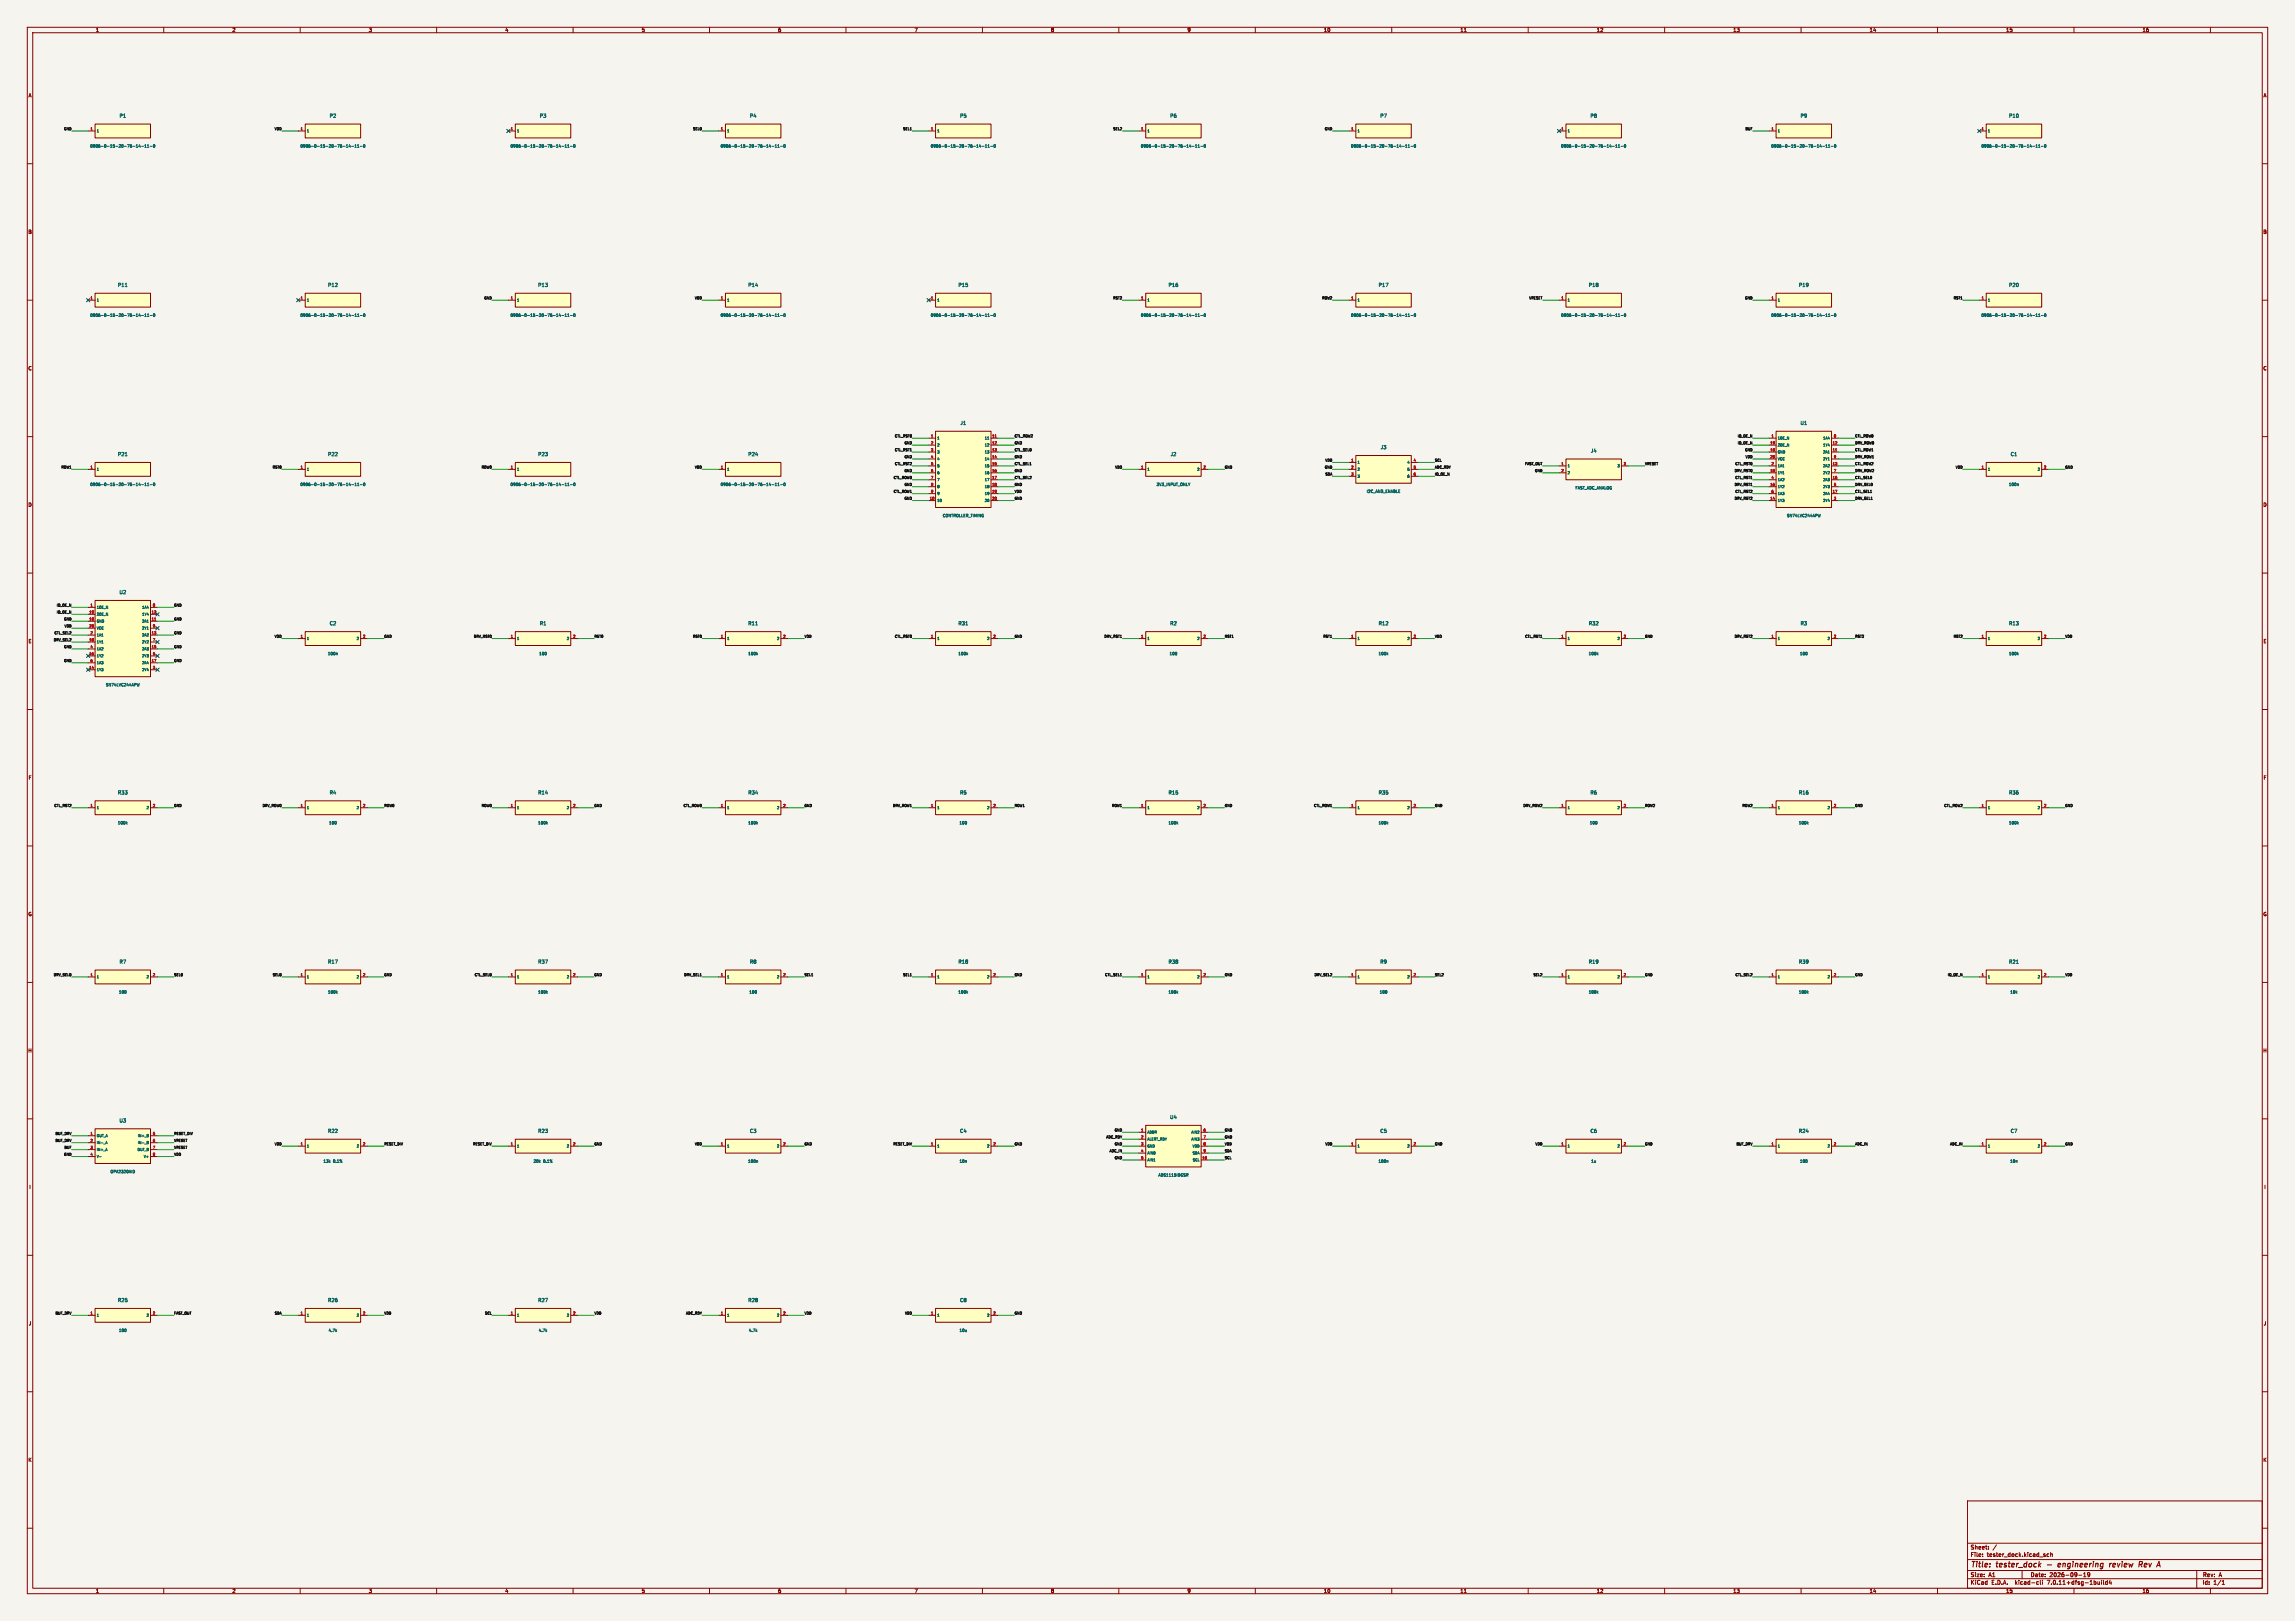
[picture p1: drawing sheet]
<svg xmlns="http://www.w3.org/2000/svg" width="841mm" height="594mm" viewBox="0 0 841 594" stroke-linecap="round" stroke-linejoin="round" font-family="sans-serif">
<defs><g id="words">
<g font-size="2.8" fill="#840000">
<text x="722" y="574.9">Title:</text>
<text x="731.7" y="574.9">tester_dock</text>
<text x="755.8" y="574.9">engineering</text>
<text x="775.5" y="574.9">review</text>
<text x="787" y="574.9">Rev</text>
</g>
<g font-size="2.1" fill="#840000">
<text x="722" y="568">Sheet:</text>
<text x="722" y="570.7">File:</text>
<text x="728.1" y="570.7">tester_dock.kicad_sch</text>
<text x="722" y="580.9">KiCad</text>
<text x="722" y="578.1">Size:</text>
<text x="728.7" y="578.1">A1</text>
<text x="729.7" y="580.9">E.D.A.</text>
<text x="738.6" y="580.9">kicad-cli</text>
<text x="744" y="578.1">Date:</text>
<text x="750.5" y="580.9">7.0.11+dfsg-1build4</text>
<text x="751" y="578.1">2026-09-19</text>
<text x="807" y="578.3">Rev:</text>
<text x="807" y="580.9">Id:</text>
<text x="811.1" y="580.9">1/1</text>
<text x="813.4" y="578.3">A</text>
</g>
<g font-size="1.8" fill="#840000">
<text x="35" y="11.9">1</text>
<text x="85" y="11.9">2</text>
<text x="135" y="11.9">3</text>
<text x="185" y="11.9">4</text>
<text x="235" y="11.9">5</text>
<text x="285" y="11.9">6</text>
<text x="335" y="11.9">7</text>
<text x="385" y="11.9">8</text>
<text x="435" y="11.9">9</text>
<text x="485" y="11.9">10</text>
<text x="535" y="11.9">11</text>
<text x="585" y="11.9">12</text>
<text x="635" y="11.9">13</text>
<text x="685" y="11.9">14</text>
<text x="735" y="11.9">15</text>
<text x="785" y="11.9">16</text>
<text x="10.3" y="35.9">A</text>
<text x="829.3" y="35.9">A</text>
<text x="10.3" y="85.9">B</text>
<text x="829.2" y="85.9">B</text>
<text x="10.3" y="135.9">C</text>
<text x="829.2" y="135.9">C</text>
<text x="10.3" y="185.9">D</text>
<text x="829.2" y="185.9">D</text>
<text x="10.3" y="235.9">E</text>
<text x="829.3" y="235.9">E</text>
<text x="10.3" y="285.9">F</text>
<text x="829.3" y="285.9">F</text>
<text x="10.3" y="335.9">G</text>
<text x="829.2" y="335.9">G</text>
<text x="10.2" y="385.9">H</text>
<text x="829.2" y="385.9">H</text>
<text x="10.6" y="435.9">I</text>
<text x="829.6" y="435.9">I</text>
<text x="10.4" y="485.9">J</text>
<text x="829.4" y="485.9">J</text>
<text x="10.3" y="535.9">K</text>
<text x="829.2" y="535.9">K</text>
<text x="35" y="583.9">1</text>
<text x="85" y="583.9">2</text>
<text x="135" y="583.9">3</text>
<text x="185" y="583.9">4</text>
<text x="235" y="583.9">5</text>
<text x="285" y="583.9">6</text>
<text x="335" y="583.9">7</text>
<text x="385" y="583.9">8</text>
<text x="435" y="583.9">9</text>
<text x="485" y="583.9">10</text>
<text x="535" y="583.9">11</text>
<text x="585" y="583.9">12</text>
<text x="635" y="583.9">13</text>
<text x="685" y="583.9">14</text>
<text x="735" y="583.9">15</text>
<text x="785" y="583.9">16</text>
</g>
<g font-size="1.8" fill="#006464">
<text x="43.7" y="43.3">P1</text>
<text x="120.7" y="43.3">P2</text>
<text x="197.7" y="43.3">P3</text>
<text x="274.7" y="43.3">P4</text>
<text x="351.7" y="43.3">P5</text>
<text x="428.7" y="43.3">P6</text>
<text x="505.7" y="43.3">P7</text>
<text x="582.7" y="43.3">P8</text>
<text x="659.7" y="43.3">P9</text>
<text x="736.1" y="43.3">P10</text>
<text x="43.1" y="105.3">P11</text>
<text x="120.1" y="105.3">P12</text>
<text x="197.1" y="105.3">P13</text>
<text x="274.1" y="105.3">P14</text>
<text x="351.1" y="105.3">P15</text>
<text x="428.1" y="105.3">P16</text>
<text x="505.1" y="105.3">P17</text>
<text x="582.1" y="105.3">P18</text>
<text x="659.1" y="105.3">P19</text>
<text x="736.1" y="105.3">P20</text>
<text x="351.8" y="155.9">J1</text>
<text x="659.6" y="155.9">U1</text>
<text x="43.1" y="167.3">P21</text>
<text x="120.1" y="167.3">P22</text>
<text x="197.1" y="167.3">P23</text>
<text x="274.1" y="167.3">P24</text>
<text x="428.8" y="167.3">J2</text>
<text x="505.8" y="164.8">J3</text>
<text x="582.8" y="166.1">J4</text>
<text x="736.7" y="167.3">C1</text>
<text x="43.6" y="217.9">U2</text>
<text x="120.7" y="229.3">C2</text>
<text x="197.7" y="229.3">R1</text>
<text x="274.1" y="229.3">R11</text>
<text x="351.1" y="229.3">R31</text>
<text x="428.7" y="229.3">R2</text>
<text x="505.1" y="229.3">R12</text>
<text x="582.1" y="229.3">R32</text>
<text x="659.7" y="229.3">R3</text>
<text x="736.1" y="229.3">R13</text>
<text x="43.1" y="291.3">R33</text>
<text x="120.7" y="291.3">R4</text>
<text x="197.1" y="291.3">R14</text>
<text x="274.1" y="291.3">R34</text>
<text x="351.7" y="291.3">R5</text>
<text x="428.1" y="291.3">R15</text>
<text x="505.1" y="291.3">R35</text>
<text x="582.7" y="291.3">R6</text>
<text x="659.1" y="291.3">R16</text>
<text x="736.1" y="291.3">R36</text>
<text x="43.7" y="353.3">R7</text>
<text x="120.1" y="353.3">R17</text>
<text x="197.1" y="353.3">R37</text>
<text x="274.7" y="353.3">R8</text>
<text x="351.1" y="353.3">R18</text>
<text x="428.1" y="353.3">R38</text>
<text x="505.7" y="353.3">R9</text>
<text x="582.1" y="353.3">R19</text>
<text x="659.1" y="353.3">R39</text>
<text x="736.1" y="353.3">R21</text>
<text x="43.6" y="411.5">U3</text>
<text x="428.6" y="410.2">U4</text>
<text x="120.1" y="415.3">R22</text>
<text x="197.1" y="415.3">R23</text>
<text x="274.7" y="415.3">C3</text>
<text x="351.7" y="415.3">C4</text>
<text x="505.7" y="415.3">C5</text>
<text x="582.7" y="415.3">C6</text>
<text x="659.1" y="415.3">R24</text>
<text x="736.7" y="415.3">C7</text>
<text x="43.1" y="477.3">R25</text>
<text x="120.1" y="477.3">R26</text>
<text x="197.1" y="477.3">R27</text>
<text x="274.1" y="477.3">R28</text>
<text x="351.7" y="477.3">C8</text>
</g>
<g font-size="1.4" fill="#006464">
<text x="32.9" y="54.3">0906-0-15-20-76-14-11-0</text>
<text x="109.9" y="54.3">0906-0-15-20-76-14-11-0</text>
<text x="186.9" y="54.3">0906-0-15-20-76-14-11-0</text>
<text x="263.9" y="54.3">0906-0-15-20-76-14-11-0</text>
<text x="340.9" y="54.3">0906-0-15-20-76-14-11-0</text>
<text x="417.9" y="54.3">0906-0-15-20-76-14-11-0</text>
<text x="494.9" y="54.3">0906-0-15-20-76-14-11-0</text>
<text x="571.9" y="54.3">0906-0-15-20-76-14-11-0</text>
<text x="648.9" y="54.3">0906-0-15-20-76-14-11-0</text>
<text x="725.9" y="54.3">0906-0-15-20-76-14-11-0</text>
<text x="32.9" y="116.3">0906-0-15-20-76-14-11-0</text>
<text x="109.9" y="116.3">0906-0-15-20-76-14-11-0</text>
<text x="186.9" y="116.3">0906-0-15-20-76-14-11-0</text>
<text x="263.9" y="116.3">0906-0-15-20-76-14-11-0</text>
<text x="340.9" y="116.3">0906-0-15-20-76-14-11-0</text>
<text x="417.9" y="116.3">0906-0-15-20-76-14-11-0</text>
<text x="494.9" y="116.3">0906-0-15-20-76-14-11-0</text>
<text x="571.9" y="116.3">0906-0-15-20-76-14-11-0</text>
<text x="648.9" y="116.3">0906-0-15-20-76-14-11-0</text>
<text x="725.9" y="116.3">0906-0-15-20-76-14-11-0</text>
<text x="32.9" y="178.3">0906-0-15-20-76-14-11-0</text>
<text x="109.9" y="178.3">0906-0-15-20-76-14-11-0</text>
<text x="186.9" y="178.3">0906-0-15-20-76-14-11-0</text>
<text x="263.9" y="178.3">0906-0-15-20-76-14-11-0</text>
<text x="423.7" y="178.3">3V3_INPUT_ONLY</text>
<text x="577.2" y="179.5">FAST_ADC_ANALOG</text>
<text x="736" y="178.3">100n</text>
<text x="500.7" y="180.8">I2C_AND_ENABLE</text>
<text x="345.3" y="189.7">CONTROLLER_TIMING</text>
<text x="654.7" y="189.7">SN74LVC244APW</text>
<text x="120" y="240.3">100n</text>
<text x="197.4" y="240.3">100</text>
<text x="274" y="240.3">100k</text>
<text x="351" y="240.3">100k</text>
<text x="428.4" y="240.3">100</text>
<text x="505" y="240.3">100k</text>
<text x="582" y="240.3">100k</text>
<text x="659.4" y="240.3">100</text>
<text x="736" y="240.3">100k</text>
<text x="38.7" y="251.7">SN74LVC244APW</text>
<text x="43" y="302.3">100k</text>
<text x="120.4" y="302.3">100</text>
<text x="197" y="302.3">100k</text>
<text x="274" y="302.3">100k</text>
<text x="351.4" y="302.3">100</text>
<text x="428" y="302.3">100k</text>
<text x="505" y="302.3">100k</text>
<text x="582.4" y="302.3">100</text>
<text x="659" y="302.3">100k</text>
<text x="736" y="302.3">100k</text>
<text x="43.4" y="364.3">100</text>
<text x="120" y="364.3">100k</text>
<text x="197" y="364.3">100k</text>
<text x="274.4" y="364.3">100</text>
<text x="351" y="364.3">100k</text>
<text x="428" y="364.3">100k</text>
<text x="505.4" y="364.3">100</text>
<text x="582" y="364.3">100k</text>
<text x="659" y="364.3">100k</text>
<text x="736.5" y="364.3">10k</text>
<text x="40.3" y="430.1">OPA2320AID</text>
<text x="118.4" y="426.3">13k</text>
<text x="122.1" y="426.3">0.1%</text>
<text x="195.4" y="426.3">20k</text>
<text x="199.1" y="426.3">0.1%</text>
<text x="274" y="426.3">100n</text>
<text x="351.5" y="426.3">10n</text>
<text x="424.3" y="431.3">ADS1115IDGSR</text>
<text x="505" y="426.3">100n</text>
<text x="582.9" y="426.3">1u</text>
<text x="659.4" y="426.3">100</text>
<text x="736.5" y="426.3">10n</text>
<text x="43.4" y="488.3">100</text>
<text x="120.3" y="488.3">4.7k</text>
<text x="197.3" y="488.3">4.7k</text>
<text x="274.3" y="488.3">4.7k</text>
<text x="351.5" y="488.3">10u</text>
</g>
<g font-size="1.3" fill="#0f0f0f">
<text x="23.3" y="47.8">GND</text>
<text x="100.5" y="47.8">VDD</text>
<text x="253.8" y="47.8">SEL0</text>
<text x="330.8" y="47.8">SEL1</text>
<text x="407.8" y="47.8">SEL2</text>
<text x="485.3" y="47.8">GND</text>
<text x="639.4" y="47.8">BUF</text>
<text x="177.3" y="109.8">GND</text>
<text x="254.5" y="109.8">VDD</text>
<text x="407.7" y="109.8">RST2</text>
<text x="484.3" y="109.8">ROW2</text>
<text x="560.2" y="109.8">VRESET</text>
<text x="639.3" y="109.8">GND</text>
<text x="715.7" y="109.8">RST1</text>
<text x="327.7" y="160.3">CTL_RST0</text>
<text x="371.7" y="160.3">CTL_ROW2</text>
<text x="636.6" y="160.3">IO_OE_N</text>
<text x="679.7" y="160.3">CTL_ROW0</text>
<text x="327.7" y="165.4">CTL_RST1</text>
<text x="331.3" y="162.9">GND</text>
<text x="331.3" y="167.9">GND</text>
<text x="371.7" y="165.4">CTL_SEL0</text>
<text x="371.7" y="162.9">GND</text>
<text x="371.7" y="167.9">GND</text>
<text x="636.6" y="162.9">IO_OE_N</text>
<text x="639.3" y="165.4">GND</text>
<text x="639.5" y="167.9">VDD</text>
<text x="679.7" y="167.9">DRV_ROW1</text>
<text x="679.7" y="165.4">CTL_ROW1</text>
<text x="679.7" y="162.9">DRV_ROW0</text>
<text x="22.3" y="171.8">ROW1</text>
<text x="99.7" y="171.8">RST0</text>
<text x="176.3" y="171.8">ROW0</text>
<text x="254.5" y="171.8">VDD</text>
<text x="327.7" y="170.5">CTL_RST2</text>
<text x="331.3" y="173">GND</text>
<text x="371.7" y="173">GND</text>
<text x="371.7" y="170.5">CTL_SEL1</text>
<text x="408.5" y="171.8">VDD</text>
<text x="448.7" y="171.8">GND</text>
<text x="485.3" y="171.8">GND</text>
<text x="485.5" y="169.2">VDD</text>
<text x="525.7" y="169.2">SCL</text>
<text x="525.7" y="171.8">ADC_RDY</text>
<text x="558.7" y="170.5">FAST_OUT</text>
<text x="562.3" y="173">GND</text>
<text x="602.7" y="170.5">VRESET</text>
<text x="635.5" y="173">DRV_RST0</text>
<text x="635.7" y="170.5">CTL_RST0</text>
<text x="679.7" y="170.5">CTL_ROW2</text>
<text x="679.7" y="173">DRV_ROW2</text>
<text x="716.5" y="171.8">VDD</text>
<text x="756.7" y="171.8">GND</text>
<text x="327.3" y="175.6">CTL_ROW0</text>
<text x="331.3" y="178.1">GND</text>
<text x="371.7" y="178.1">GND</text>
<text x="371.7" y="175.6">CTL_SEL2</text>
<text x="485.5" y="174.3">SDA</text>
<text x="525.7" y="174.3">IO_OE_N</text>
<text x="635.5" y="178.1">DRV_RST1</text>
<text x="635.7" y="175.6">CTL_RST1</text>
<text x="679.7" y="175.6">CTL_SEL0</text>
<text x="679.7" y="178.1">DRV_SEL0</text>
<text x="327.3" y="180.6">CTL_ROW1</text>
<text x="331.3" y="183.2">GND</text>
<text x="371.7" y="183.2">GND</text>
<text x="371.7" y="180.6">VDD</text>
<text x="635.5" y="183.2">DRV_RST2</text>
<text x="635.7" y="180.6">CTL_RST2</text>
<text x="679.7" y="180.6">CTL_SEL1</text>
<text x="679.7" y="183.2">DRV_SEL1</text>
<text x="20.6" y="222.3">IO_OE_N</text>
<text x="20.6" y="224.9">IO_OE_N</text>
<text x="23.3" y="227.4">GND</text>
<text x="63.7" y="222.3">GND</text>
<text x="63.7" y="227.4">GND</text>
<text x="19.8" y="232.5">CTL_SEL2</text>
<text x="23.5" y="229.9">VDD</text>
<text x="63.7" y="232.5">GND</text>
<text x="100.5" y="233.8">VDD</text>
<text x="140.7" y="233.8">GND</text>
<text x="173.5" y="233.8">DRV_RST0</text>
<text x="217.7" y="233.8">RST0</text>
<text x="253.7" y="233.8">RST0</text>
<text x="294.7" y="233.8">VDD</text>
<text x="327.7" y="233.8">CTL_RST0</text>
<text x="371.7" y="233.8">GND</text>
<text x="404.5" y="233.8">DRV_RST1</text>
<text x="448.7" y="233.8">RST1</text>
<text x="484.7" y="233.8">RST1</text>
<text x="525.7" y="233.8">VDD</text>
<text x="558.7" y="233.8">CTL_RST1</text>
<text x="602.7" y="233.8">GND</text>
<text x="635.5" y="233.8">DRV_RST2</text>
<text x="679.7" y="233.8">RST2</text>
<text x="715.7" y="233.8">RST2</text>
<text x="756.7" y="233.8">VDD</text>
<text x="19.5" y="235">DRV_SEL2</text>
<text x="23.3" y="237.6">GND</text>
<text x="63.7" y="237.6">GND</text>
<text x="23.3" y="242.6">GND</text>
<text x="63.7" y="242.6">GND</text>
<text x="19.7" y="295.8">CTL_RST2</text>
<text x="63.7" y="295.8">GND</text>
<text x="96" y="295.8">DRV_ROW0</text>
<text x="140.7" y="295.8">ROW0</text>
<text x="176.3" y="295.8">ROW0</text>
<text x="217.7" y="295.8">GND</text>
<text x="250.3" y="295.8">CTL_ROW0</text>
<text x="294.7" y="295.8">GND</text>
<text x="327" y="295.8">DRV_ROW1</text>
<text x="371.7" y="295.8">ROW1</text>
<text x="407.3" y="295.8">ROW1</text>
<text x="448.7" y="295.8">GND</text>
<text x="481.3" y="295.8">CTL_ROW1</text>
<text x="525.7" y="295.8">GND</text>
<text x="558" y="295.8">DRV_ROW2</text>
<text x="602.7" y="295.8">ROW2</text>
<text x="638.3" y="295.8">ROW2</text>
<text x="679.7" y="295.8">GND</text>
<text x="712.3" y="295.8">CTL_ROW2</text>
<text x="756.7" y="295.8">GND</text>
<text x="19.5" y="357.8">DRV_SEL0</text>
<text x="63.7" y="357.8">SEL0</text>
<text x="99.8" y="357.8">SEL0</text>
<text x="140.7" y="357.8">GND</text>
<text x="173.8" y="357.8">CTL_SEL0</text>
<text x="217.7" y="357.8">GND</text>
<text x="250.5" y="357.8">DRV_SEL1</text>
<text x="294.7" y="357.8">SEL1</text>
<text x="330.8" y="357.8">SEL1</text>
<text x="371.7" y="357.8">GND</text>
<text x="404.8" y="357.8">CTL_SEL1</text>
<text x="448.7" y="357.8">GND</text>
<text x="481.5" y="357.8">DRV_SEL2</text>
<text x="525.7" y="357.8">SEL2</text>
<text x="561.8" y="357.8">SEL2</text>
<text x="602.7" y="357.8">GND</text>
<text x="635.8" y="357.8">CTL_SEL2</text>
<text x="679.7" y="357.8">GND</text>
<text x="713.6" y="357.8">IO_OE_N</text>
<text x="756.7" y="357.8">VDD</text>
<text x="20.2" y="415.9">BUF_DRV</text>
<text x="20.2" y="418.5">BUF_DRV</text>
<text x="63.7" y="415.9">RESET_DIV</text>
<text x="63.7" y="418.5">VRESET</text>
<text x="100.5" y="419.8">VDD</text>
<text x="140.7" y="419.8">RESET_DIV</text>
<text x="173.2" y="419.8">RESET_DIV</text>
<text x="217.7" y="419.8">GND</text>
<text x="254.5" y="419.8">VDD</text>
<text x="294.7" y="419.8">GND</text>
<text x="327.2" y="419.8">RESET_DIV</text>
<text x="371.7" y="419.8">GND</text>
<text x="405.2" y="417.2">ADC_RDY</text>
<text x="408.3" y="419.8">GND</text>
<text x="408.3" y="414.7">GND</text>
<text x="448.7" y="414.7">GND</text>
<text x="448.7" y="417.2">GND</text>
<text x="448.7" y="419.8">VDD</text>
<text x="485.5" y="419.8">VDD</text>
<text x="525.7" y="419.8">GND</text>
<text x="562.5" y="419.8">VDD</text>
<text x="602.7" y="419.8">GND</text>
<text x="636.2" y="419.8">BUF_DRV</text>
<text x="679.7" y="419.8">ADC_IN</text>
<text x="714.4" y="419.8">ADC_IN</text>
<text x="756.7" y="419.8">GND</text>
<text x="23.3" y="423.6">GND</text>
<text x="23.4" y="421">BUF</text>
<text x="63.7" y="421">VRESET</text>
<text x="63.7" y="423.6">VDD</text>
<text x="406.4" y="422.3">ADC_IN</text>
<text x="408.3" y="424.8">GND</text>
<text x="448.7" y="422.3">SDA</text>
<text x="448.7" y="424.8">SCL</text>
<text x="20.2" y="481.8">BUF_DRV</text>
<text x="63.7" y="481.8">FAST_OUT</text>
<text x="100.5" y="481.8">SDA</text>
<text x="140.7" y="481.8">VDD</text>
<text x="177.5" y="481.8">SCL</text>
<text x="217.7" y="481.8">VDD</text>
<text x="251.2" y="481.8">ADC_RDY</text>
<text x="294.7" y="481.8">VDD</text>
<text x="331.5" y="481.8">VDD</text>
<text x="371.7" y="481.8">GND</text>
</g>
<g font-size="1.3" fill="#a90000">
<text x="33" y="47.7">1</text>
<text x="110" y="47.7">1</text>
<text x="187" y="47.7">1</text>
<text x="264" y="47.7">1</text>
<text x="341" y="47.7">1</text>
<text x="418" y="47.7">1</text>
<text x="495" y="47.7">1</text>
<text x="572" y="47.7">1</text>
<text x="649" y="47.7">1</text>
<text x="726" y="47.7">1</text>
<text x="33" y="109.7">1</text>
<text x="110" y="109.7">1</text>
<text x="187" y="109.7">1</text>
<text x="264" y="109.7">1</text>
<text x="341" y="109.7">1</text>
<text x="418" y="109.7">1</text>
<text x="495" y="109.7">1</text>
<text x="572" y="109.7">1</text>
<text x="649" y="109.7">1</text>
<text x="726" y="109.7">1</text>
<text x="341" y="160.3">1</text>
<text x="363.4" y="160.3">11</text>
<text x="649" y="160.3">1</text>
<text x="671.9" y="160.3">8</text>
<text x="341" y="162.9">2</text>
<text x="341" y="165.4">3</text>
<text x="341" y="167.9">4</text>
<text x="363.4" y="162.9">12</text>
<text x="363.4" y="165.4">13</text>
<text x="363.4" y="167.9">14</text>
<text x="648.6" y="165.4">10</text>
<text x="648.6" y="162.9">19</text>
<text x="648.6" y="167.9">20</text>
<text x="671.4" y="165.4">11</text>
<text x="671.4" y="162.9">12</text>
<text x="671.9" y="167.9">9</text>
<text x="33" y="171.7">1</text>
<text x="110" y="171.7">1</text>
<text x="187" y="171.7">1</text>
<text x="264" y="171.7">1</text>
<text x="341" y="170.5">5</text>
<text x="341" y="173">6</text>
<text x="363.4" y="170.5">15</text>
<text x="363.4" y="173">16</text>
<text x="418" y="171.7">1</text>
<text x="440.9" y="171.7">2</text>
<text x="495" y="169.2">1</text>
<text x="495" y="171.7">2</text>
<text x="517.9" y="169.2">4</text>
<text x="517.9" y="171.7">5</text>
<text x="572" y="170.5">1</text>
<text x="572" y="173">2</text>
<text x="594.9" y="170.5">3</text>
<text x="648.6" y="173">18</text>
<text x="649" y="170.5">2</text>
<text x="671.4" y="170.5">13</text>
<text x="671.9" y="173">7</text>
<text x="726" y="171.7">1</text>
<text x="748.9" y="171.7">2</text>
<text x="341" y="175.6">7</text>
<text x="341" y="178.1">8</text>
<text x="363.4" y="175.6">17</text>
<text x="363.4" y="178.1">18</text>
<text x="495" y="174.3">3</text>
<text x="517.9" y="174.3">6</text>
<text x="648.6" y="178.1">16</text>
<text x="649" y="175.6">4</text>
<text x="671.4" y="175.6">15</text>
<text x="671.9" y="178.1">5</text>
<text x="340.6" y="183.2">10</text>
<text x="341" y="180.6">9</text>
<text x="363.4" y="180.6">19</text>
<text x="363.4" y="183.2">20</text>
<text x="648.6" y="183.2">14</text>
<text x="649" y="180.6">6</text>
<text x="671.4" y="180.6">17</text>
<text x="671.9" y="183.2">3</text>
<text x="32.6" y="227.4">10</text>
<text x="32.6" y="224.9">19</text>
<text x="33" y="222.3">1</text>
<text x="55.4" y="227.4">11</text>
<text x="55.4" y="224.9">12</text>
<text x="55.9" y="222.3">8</text>
<text x="32.6" y="229.9">20</text>
<text x="33" y="232.5">2</text>
<text x="55.4" y="232.5">13</text>
<text x="55.9" y="229.9">9</text>
<text x="110" y="233.7">1</text>
<text x="132.9" y="233.7">2</text>
<text x="187" y="233.7">1</text>
<text x="209.9" y="233.7">2</text>
<text x="264" y="233.7">1</text>
<text x="286.9" y="233.7">2</text>
<text x="341" y="233.7">1</text>
<text x="363.9" y="233.7">2</text>
<text x="418" y="233.7">1</text>
<text x="440.9" y="233.7">2</text>
<text x="495" y="233.7">1</text>
<text x="517.9" y="233.7">2</text>
<text x="572" y="233.7">1</text>
<text x="594.9" y="233.7">2</text>
<text x="649" y="233.7">1</text>
<text x="671.9" y="233.7">2</text>
<text x="726" y="233.7">1</text>
<text x="748.9" y="233.7">2</text>
<text x="32.6" y="235">18</text>
<text x="33" y="237.6">4</text>
<text x="55.4" y="237.6">15</text>
<text x="55.9" y="235">7</text>
<text x="32.6" y="245.2">14</text>
<text x="32.6" y="240.1">16</text>
<text x="33" y="242.6">6</text>
<text x="55.4" y="242.6">17</text>
<text x="55.9" y="245.2">3</text>
<text x="55.9" y="240.1">5</text>
<text x="33" y="295.7">1</text>
<text x="55.9" y="295.7">2</text>
<text x="110" y="295.7">1</text>
<text x="132.9" y="295.7">2</text>
<text x="187" y="295.7">1</text>
<text x="209.9" y="295.7">2</text>
<text x="264" y="295.7">1</text>
<text x="286.9" y="295.7">2</text>
<text x="341" y="295.7">1</text>
<text x="363.9" y="295.7">2</text>
<text x="418" y="295.7">1</text>
<text x="440.9" y="295.7">2</text>
<text x="495" y="295.7">1</text>
<text x="517.9" y="295.7">2</text>
<text x="572" y="295.7">1</text>
<text x="594.9" y="295.7">2</text>
<text x="649" y="295.7">1</text>
<text x="671.9" y="295.7">2</text>
<text x="726" y="295.7">1</text>
<text x="748.9" y="295.7">2</text>
<text x="33" y="357.7">1</text>
<text x="55.9" y="357.7">2</text>
<text x="110" y="357.7">1</text>
<text x="132.9" y="357.7">2</text>
<text x="187" y="357.7">1</text>
<text x="209.9" y="357.7">2</text>
<text x="264" y="357.7">1</text>
<text x="286.9" y="357.7">2</text>
<text x="341" y="357.7">1</text>
<text x="363.9" y="357.7">2</text>
<text x="418" y="357.7">1</text>
<text x="440.9" y="357.7">2</text>
<text x="495" y="357.7">1</text>
<text x="517.9" y="357.7">2</text>
<text x="572" y="357.7">1</text>
<text x="594.9" y="357.7">2</text>
<text x="649" y="357.7">1</text>
<text x="671.9" y="357.7">2</text>
<text x="726" y="357.7">1</text>
<text x="748.9" y="357.7">2</text>
<text x="33" y="415.9">1</text>
<text x="33" y="418.5">2</text>
<text x="55.9" y="415.9">5</text>
<text x="55.9" y="418.5">6</text>
<text x="110" y="419.7">1</text>
<text x="132.9" y="419.7">2</text>
<text x="187" y="419.7">1</text>
<text x="209.9" y="419.7">2</text>
<text x="264" y="419.7">1</text>
<text x="286.9" y="419.7">2</text>
<text x="341" y="419.7">1</text>
<text x="363.9" y="419.7">2</text>
<text x="418" y="414.7">1</text>
<text x="418" y="417.2">2</text>
<text x="418" y="419.7">3</text>
<text x="440.9" y="414.7">6</text>
<text x="440.9" y="417.2">7</text>
<text x="440.9" y="419.7">8</text>
<text x="495" y="419.7">1</text>
<text x="517.9" y="419.7">2</text>
<text x="572" y="419.7">1</text>
<text x="594.9" y="419.7">2</text>
<text x="649" y="419.7">1</text>
<text x="671.9" y="419.7">2</text>
<text x="726" y="419.7">1</text>
<text x="748.9" y="419.7">2</text>
<text x="33" y="421">3</text>
<text x="33" y="423.6">4</text>
<text x="55.9" y="421">7</text>
<text x="55.9" y="423.6">8</text>
<text x="418" y="422.3">4</text>
<text x="418" y="424.8">5</text>
<text x="440.4" y="424.8">10</text>
<text x="440.9" y="422.3">9</text>
<text x="33" y="481.7">1</text>
<text x="55.9" y="481.7">2</text>
<text x="110" y="481.7">1</text>
<text x="132.9" y="481.7">2</text>
<text x="187" y="481.7">1</text>
<text x="209.9" y="481.7">2</text>
<text x="264" y="481.7">1</text>
<text x="286.9" y="481.7">2</text>
<text x="341" y="481.7">1</text>
<text x="363.9" y="481.7">2</text>
</g>
<g font-size="1.3" fill="#006464">
<text x="35.3" y="48.7">1</text>
<text x="112.3" y="48.7">1</text>
<text x="189.3" y="48.7">1</text>
<text x="266.3" y="48.7">1</text>
<text x="343.3" y="48.7">1</text>
<text x="420.3" y="48.7">1</text>
<text x="497.3" y="48.7">1</text>
<text x="574.3" y="48.7">1</text>
<text x="651.3" y="48.7">1</text>
<text x="728.3" y="48.7">1</text>
<text x="35.3" y="110.7">1</text>
<text x="112.3" y="110.7">1</text>
<text x="189.3" y="110.7">1</text>
<text x="266.3" y="110.7">1</text>
<text x="343.3" y="110.7">1</text>
<text x="420.3" y="110.7">1</text>
<text x="497.3" y="110.7">1</text>
<text x="574.3" y="110.7">1</text>
<text x="651.3" y="110.7">1</text>
<text x="728.3" y="110.7">1</text>
<text x="343.3" y="161.2">1</text>
<text x="360.7" y="161.2">11</text>
<text x="651.3" y="161.2">1OE_N</text>
<text x="667.9" y="161.2">1A4</text>
<text x="343.3" y="163.8">2</text>
<text x="343.3" y="166.3">3</text>
<text x="360.7" y="163.8">12</text>
<text x="360.7" y="166.3">13</text>
<text x="651.3" y="166.3">GND</text>
<text x="651.3" y="163.8">2OE_N</text>
<text x="667.9" y="166.3">2A1</text>
<text x="667.9" y="163.8">1Y4</text>
<text x="35.3" y="172.7">1</text>
<text x="112.3" y="172.7">1</text>
<text x="189.3" y="172.7">1</text>
<text x="266.3" y="172.7">1</text>
<text x="343.3" y="168.9">4</text>
<text x="343.3" y="171.4">5</text>
<text x="343.3" y="173.9">6</text>
<text x="360.7" y="168.9">14</text>
<text x="360.7" y="171.4">15</text>
<text x="360.7" y="173.9">16</text>
<text x="420.3" y="172.7">1</text>
<text x="438.5" y="172.7">2</text>
<text x="497.3" y="170.1">1</text>
<text x="497.3" y="172.7">2</text>
<text x="515.5" y="170.1">4</text>
<text x="515.5" y="172.7">5</text>
<text x="574.3" y="171.4">1</text>
<text x="574.3" y="173.9">2</text>
<text x="592.5" y="171.4">3</text>
<text x="651.3" y="173.9">1Y1</text>
<text x="651.3" y="171.4">1A1</text>
<text x="651.3" y="168.9">VCC</text>
<text x="667.9" y="171.4">2A2</text>
<text x="667.9" y="173.9">2Y2</text>
<text x="667.9" y="168.9">2Y1</text>
<text x="728.3" y="172.7">1</text>
<text x="746.5" y="172.7">2</text>
<text x="343.3" y="176.5">7</text>
<text x="343.3" y="179">8</text>
<text x="360.7" y="176.5">17</text>
<text x="360.7" y="179">18</text>
<text x="497.3" y="175.2">3</text>
<text x="515.5" y="175.2">6</text>
<text x="651.3" y="179">1Y2</text>
<text x="651.3" y="176.5">1A2</text>
<text x="667.9" y="176.5">2A3</text>
<text x="667.9" y="179">2Y3</text>
<text x="343.3" y="184.1">10</text>
<text x="343.3" y="181.6">9</text>
<text x="360.7" y="181.6">19</text>
<text x="360.7" y="184.1">20</text>
<text x="651.3" y="184.1">1Y3</text>
<text x="651.3" y="181.6">1A3</text>
<text x="667.9" y="181.6">2A4</text>
<text x="667.9" y="184.1">2Y4</text>
<text x="35.3" y="223.2">1OE_N</text>
<text x="35.3" y="225.8">2OE_N</text>
<text x="51.9" y="225.8">1Y4</text>
<text x="51.9" y="223.2">1A4</text>
<text x="35.3" y="228.3">GND</text>
<text x="35.3" y="233.4">1A1</text>
<text x="35.3" y="230.9">VCC</text>
<text x="51.9" y="228.3">2A1</text>
<text x="51.9" y="233.4">2A2</text>
<text x="51.9" y="230.9">2Y1</text>
<text x="35.3" y="235.9">1Y1</text>
<text x="35.3" y="238.5">1A2</text>
<text x="51.9" y="238.5">2A3</text>
<text x="51.9" y="235.9">2Y2</text>
<text x="112.3" y="234.7">1</text>
<text x="130.5" y="234.7">2</text>
<text x="189.3" y="234.7">1</text>
<text x="207.5" y="234.7">2</text>
<text x="266.3" y="234.7">1</text>
<text x="284.5" y="234.7">2</text>
<text x="343.3" y="234.7">1</text>
<text x="361.5" y="234.7">2</text>
<text x="420.3" y="234.7">1</text>
<text x="438.5" y="234.7">2</text>
<text x="497.3" y="234.7">1</text>
<text x="515.5" y="234.7">2</text>
<text x="574.3" y="234.7">1</text>
<text x="592.5" y="234.7">2</text>
<text x="651.3" y="234.7">1</text>
<text x="669.5" y="234.7">2</text>
<text x="728.3" y="234.7">1</text>
<text x="746.5" y="234.7">2</text>
<text x="35.3" y="241">1Y2</text>
<text x="35.3" y="243.6">1A3</text>
<text x="51.9" y="243.6">2A4</text>
<text x="51.9" y="241">2Y3</text>
<text x="35.3" y="246.1">1Y3</text>
<text x="51.9" y="246.1">2Y4</text>
<text x="35.3" y="296.7">1</text>
<text x="53.5" y="296.7">2</text>
<text x="112.3" y="296.7">1</text>
<text x="130.5" y="296.7">2</text>
<text x="189.3" y="296.7">1</text>
<text x="207.5" y="296.7">2</text>
<text x="266.3" y="296.7">1</text>
<text x="284.5" y="296.7">2</text>
<text x="343.3" y="296.7">1</text>
<text x="361.5" y="296.7">2</text>
<text x="420.3" y="296.7">1</text>
<text x="438.5" y="296.7">2</text>
<text x="497.3" y="296.7">1</text>
<text x="515.5" y="296.7">2</text>
<text x="574.3" y="296.7">1</text>
<text x="592.5" y="296.7">2</text>
<text x="651.3" y="296.7">1</text>
<text x="669.5" y="296.7">2</text>
<text x="728.3" y="296.7">1</text>
<text x="746.5" y="296.7">2</text>
<text x="35.3" y="358.7">1</text>
<text x="53.5" y="358.7">2</text>
<text x="112.3" y="358.7">1</text>
<text x="130.5" y="358.7">2</text>
<text x="189.3" y="358.7">1</text>
<text x="207.5" y="358.7">2</text>
<text x="266.3" y="358.7">1</text>
<text x="284.5" y="358.7">2</text>
<text x="343.3" y="358.7">1</text>
<text x="361.5" y="358.7">2</text>
<text x="420.3" y="358.7">1</text>
<text x="438.5" y="358.7">2</text>
<text x="497.3" y="358.7">1</text>
<text x="515.5" y="358.7">2</text>
<text x="574.3" y="358.7">1</text>
<text x="592.5" y="358.7">2</text>
<text x="651.3" y="358.7">1</text>
<text x="669.5" y="358.7">2</text>
<text x="728.3" y="358.7">1</text>
<text x="746.5" y="358.7">2</text>
<text x="35.3" y="416.9">OUT_A</text>
<text x="35.3" y="419.4">IN-_A</text>
<text x="50.3" y="416.9">IN+_B</text>
<text x="50.3" y="419.4">IN-_B</text>
<text x="420.3" y="415.6">ADDR</text>
<text x="420.3" y="418.1">ALERT_RDY</text>
<text x="436.4" y="415.6">AIN2</text>
<text x="436.4" y="418.1">AIN3</text>
<text x="35.3" y="421.9">IN+_A</text>
<text x="35.3" y="424.5">V-</text>
<text x="50.2" y="421.9">OUT_B</text>
<text x="52.5" y="424.5">V+</text>
<text x="112.3" y="420.7">1</text>
<text x="130.5" y="420.7">2</text>
<text x="189.3" y="420.7">1</text>
<text x="207.5" y="420.7">2</text>
<text x="266.3" y="420.7">1</text>
<text x="284.5" y="420.7">2</text>
<text x="343.3" y="420.7">1</text>
<text x="361.5" y="420.7">2</text>
<text x="420.3" y="420.7">GND</text>
<text x="420.3" y="423.2">AIN0</text>
<text x="420.3" y="425.8">AIN1</text>
<text x="436.8" y="420.7">VDD</text>
<text x="436.9" y="423.2">SDA</text>
<text x="436.9" y="425.8">SCL</text>
<text x="497.3" y="420.7">1</text>
<text x="515.5" y="420.7">2</text>
<text x="574.3" y="420.7">1</text>
<text x="592.5" y="420.7">2</text>
<text x="651.3" y="420.7">1</text>
<text x="669.5" y="420.7">2</text>
<text x="728.3" y="420.7">1</text>
<text x="746.5" y="420.7">2</text>
<text x="35.3" y="482.7">1</text>
<text x="53.5" y="482.7">2</text>
<text x="112.3" y="482.7">1</text>
<text x="130.5" y="482.7">2</text>
<text x="189.3" y="482.7">1</text>
<text x="207.5" y="482.7">2</text>
<text x="266.3" y="482.7">1</text>
<text x="284.5" y="482.7">2</text>
<text x="343.3" y="482.7">1</text>
<text x="361.5" y="482.7">2</text>
</g>
</g></defs>
<path d="M0 0h841v594h-841z" fill="#f5f4ef" stroke="#f5f4ef" stroke-width=".37"/>
<g fill="none" stroke="#840000" stroke-width=".37">
<path d="M10 10h821v574h-821zM12 12h817v570h-817zM60 10v2M110 10v2M160 10v2M210 10v2M260 10v2M310 10v2M360 10v2M410 10v2M460 10v2M510 10v2"/>
<path d="M536.6 11.6h.7M560 10v2M610 10v2M660 10v2M710 10v2M760 10v2M810 10v2M10 60h2M32.3 48h2.5M34.8 45.5h20.4v5h-20.4zM109.3 48h2.5M111.8 45.5h20.4v5h-20.4z"/>
<path d="M186.3 48h2.5M188.8 45.5h20.4v5h-20.4zM263.3 48h2.5M265.8 45.5h20.4v5h-20.4zM340.3 48h2.5M342.8 45.5h20.4v5h-20.4zM417.3 48h2.5M419.8 45.5h20.4v5h-20.4zM494.3 48h2.5M496.8 45.5h20.4v5h-20.4zM571.3 48h2.5M573.8 45.5h20.4v5h-20.4z"/>
<path d="M648.3 48h2.5M650.8 45.5h20.4v5h-20.4zM725.3 48h2.5M727.8 45.5h20.4v5h-20.4zM829 60h2M10 110h2M32.3 110h2.5M34.8 107.5h20.4v5h-20.4zM109.3 110h2.5M111.8 107.5h20.4v5h-20.4zM186.3 110h2.5M188.8 107.5h20.4v5h-20.4z"/>
<path d="M263.3 110h2.5M265.8 107.5h20.4v5h-20.4zM340.3 110h2.5M342.8 107.5h20.4v5h-20.4zM417.3 110h2.5M419.8 107.5h20.4v5h-20.4zM494.3 110h2.5M496.8 107.5h20.4v5h-20.4zM571.3 110h2.5M573.8 107.5h20.4v5h-20.4zM648.3 110h2.5M650.8 107.5h20.4v5h-20.4z"/>
<path d="M725.3 110h2.5M727.8 107.5h20.4v5h-20.4zM829 110h2M10 160h2M342.8 158h20.4v28h-20.4zM650.8 158h20.4v28h-20.4zM829 160h2M32.3 172h2.5M34.8 169.5h20.4v5h-20.4zM109.3 172h2.5M111.8 169.5h20.4v5h-20.4zM186.3 172h2.5"/>
<path d="M188.8 169.5h20.4v5h-20.4zM263.3 172h2.5M265.8 169.5h20.4v5h-20.4zM340.3 160.6h2.5M340.3 165.7h2.5M340.3 163.1h2.5M340.3 170.7h2.5M340.3 175.8h2.5M340.3 178.4h2.5M340.3 173.3h2.5M340.3 168.2h2.5M363.2 160.6h2.5"/>
<path d="M363.2 165.7h2.5M363.2 163.1h2.5M363.2 170.7h2.5M363.2 175.8h2.5M363.2 178.4h2.5M363.2 173.3h2.5M363.2 168.2h2.5M417.3 172h2.5M419.8 169.5h20.4v5h-20.4zM440.2 172h2.5M494.3 172h2.5M494.3 169.5h2.5"/>
<path d="M494.3 174.5h2.5M496.8 166.9h20.4v10.2h-20.4zM517.2 172h2.5M517.2 169.5h2.5M517.2 174.5h2.5M571.3 170.7h2.5M571.3 173.3h2.5M573.8 168.2h20.4v7.6h-20.4zM594.2 170.7h2.5M648.3 160.6h2.5M648.3 165.7h2.5M648.3 163.1h2.5"/>
<path d="M648.3 170.7h2.5M648.3 175.8h2.5M648.3 178.4h2.5M648.3 173.3h2.5M648.3 168.2h2.5M671.2 160.6h2.5M671.2 165.7h2.5M671.2 163.1h2.5M671.2 170.7h2.5M671.2 175.8h2.5M671.2 178.4h2.5M671.2 173.3h2.5"/>
<path d="M671.2 168.2h2.5M725.3 172h2.5M727.8 169.5h20.4v5h-20.4zM748.2 172h2.5M340.3 183.4h2.5M340.3 180.9h2.5M363.2 183.4h2.5M363.2 180.9h2.5M648.3 183.4h2.5M648.3 180.9h2.5M671.2 183.4h2.5M671.2 180.9h2.5"/>
<path d="M10 210h2M829 210h2M32.3 222.6h2.5M32.3 227.6h2.5M32.3 225.1h2.5M32.3 232.7h2.5M32.3 237.8h2.5M32.3 235.3h2.5M32.3 230.2h2.5M34.8 220h20.4v28h-20.4zM55.2 222.6h2.5M55.2 227.6h2.5"/>
<path d="M55.2 225.1h2.5M55.2 232.7h2.5M55.2 237.8h2.5M55.2 235.3h2.5M55.2 230.2h2.5M109.3 234h2.5M111.8 231.5h20.4v5h-20.4zM132.2 234h2.5M186.3 234h2.5M188.8 231.5h20.4v5h-20.4zM209.2 234h2.5M263.3 234h2.5"/>
<path d="M265.8 231.5h20.4v5h-20.4zM286.2 234h2.5M340.3 234h2.5M342.8 231.5h20.4v5h-20.4zM363.2 234h2.5M417.3 234h2.5M419.8 231.5h20.4v5h-20.4zM440.2 234h2.5M494.3 234h2.5M496.8 231.5h20.4v5h-20.4zM517.2 234h2.5M571.3 234h2.5"/>
<path d="M573.8 231.5h20.4v5h-20.4zM594.2 234h2.5M648.3 234h2.5M650.8 231.5h20.4v5h-20.4zM671.2 234h2.5M725.3 234h2.5M727.8 231.5h20.4v5h-20.4zM748.2 234h2.5M10 260h2M32.3 245.4h2.5M32.3 240.3h2.5M32.3 242.9h2.5"/>
<path d="M55.2 245.4h2.5M55.2 240.3h2.5M55.2 242.9h2.5M829 260h2M32.3 296h2.5M34.8 293.5h20.4v5h-20.4zM55.2 296h2.5M109.3 296h2.5M111.8 293.5h20.4v5h-20.4zM132.2 296h2.5M186.3 296h2.5M188.8 293.5h20.4v5h-20.4z"/>
<path d="M209.2 296h2.5M263.3 296h2.5M265.8 293.5h20.4v5h-20.4zM286.2 296h2.5M340.3 296h2.5M342.8 293.5h20.4v5h-20.4zM363.2 296h2.5M417.3 296h2.5M419.8 293.5h20.4v5h-20.4zM440.2 296h2.5M494.3 296h2.5M496.8 293.5h20.4v5h-20.4z"/>
<path d="M517.2 296h2.5M571.3 296h2.5M573.8 293.5h20.4v5h-20.4zM594.2 296h2.5M648.3 296h2.5M650.8 293.5h20.4v5h-20.4zM671.2 296h2.5M725.3 296h2.5M727.8 293.5h20.4v5h-20.4zM748.2 296h2.5M10 310h2M829 310h2"/>
<path d="M10 360h2M32.3 358h2.5M34.8 355.5h20.4v5h-20.4zM55.2 358h2.5M109.3 358h2.5M111.8 355.5h20.4v5h-20.4zM132.2 358h2.5M186.3 358h2.5M188.8 355.5h20.4v5h-20.4zM209.2 358h2.5M263.3 358h2.5M265.8 355.5h20.4v5h-20.4z"/>
<path d="M286.2 358h2.5M340.3 358h2.5M342.8 355.5h20.4v5h-20.4zM363.2 358h2.5M417.3 358h2.5M419.8 355.5h20.4v5h-20.4zM440.2 358h2.5M494.3 358h2.5M496.8 355.5h20.4v5h-20.4zM517.2 358h2.5M571.3 358h2.5M573.8 355.5h20.4v5h-20.4z"/>
<path d="M594.2 358h2.5M648.3 358h2.5M650.8 355.5h20.4v5h-20.4zM671.2 358h2.5M725.3 358h2.5M727.8 355.5h20.4v5h-20.4zM748.2 358h2.5M829 360h2M10 410h2M32.3 416.2h2.5M32.3 418.7h2.5M34.8 413.6h20.4v12.7h-20.4z"/>
<path d="M55.2 416.2h2.5M55.2 418.7h2.5M109.3 420h2.5M111.8 417.5h20.4v5h-20.4zM132.2 420h2.5M186.3 420h2.5M188.8 417.5h20.4v5h-20.4zM209.2 420h2.5M263.3 420h2.5M265.8 417.5h20.4v5h-20.4zM286.2 420h2.5M340.3 420h2.5"/>
<path d="M342.8 417.5h20.4v5h-20.4zM363.2 420h2.5M417.3 420h2.5M417.3 414.9h2.5M417.3 417.5h2.5M419.8 412.4h20.4v15.2h-20.4zM440.2 420h2.5M440.2 414.9h2.5M440.2 417.5h2.5M494.3 420h2.5M496.8 417.5h20.4v5h-20.4zM517.2 420h2.5"/>
<path d="M571.3 420h2.5M573.8 417.5h20.4v5h-20.4zM594.2 420h2.5M648.3 420h2.5M650.8 417.5h20.4v5h-20.4zM671.2 420h2.5M725.3 420h2.5M727.8 417.5h20.4v5h-20.4zM748.2 420h2.5M829 410h2M32.3 421.3h2.5M32.3 423.8h2.5"/>
<path d="M55.2 421.3h2.5M55.2 423.8h2.5M417.3 425.1h2.5M417.3 422.5h2.5M440.2 425.1h2.5M440.2 422.5h2.5M10 460h2M829 460h2M34.8 479.5h20.4v5h-20.4zM111.8 479.5h20.4v5h-20.4zM188.8 479.5h20.4v5h-20.4zM265.8 479.5h20.4v5h-20.4z"/>
<path d="M342.8 479.5h20.4v5h-20.4zM32.3 482h2.5M55.2 482h2.5M109.3 482h2.5M132.2 482h2.5M186.3 482h2.5M209.2 482h2.5M263.3 482h2.5M286.2 482h2.5M340.3 482h2.5M363.2 482h2.5M10 510h2"/>
<path d="M829 510h2M10 560h2M721 550h108v32h-108zM829 560h2M721 578.5h108M721 575.5h108M721 571.5h108M721 565.5h108M726.5 570.2h.1M726.5 570.2v.1M726.5 569.5v.1M728.7 567.5v.2"/>
<path d="M728.7 566.8v.1M731.6 566.1l-1.3 1.9M741 575.5v3M746.6 579.6l.4 .1M747.7 579.1l.2 1.5M748.5 579.1v.1M748.5 579.6v1M749.3 569.9l.2 .2-.2 .3M749.3 569.4l.2 .1M750.2 570.2v.1M750.2 570.3h.6M750.8 569.5h-.6v.7"/>
<path d="M751.5 569.5h.5l.1 .9M751.5 568.9v1.5M761.7 577.2h1.2M763.5 577.8h.9M763.5 576.7l.5-.4v1.5M765 576.4l.1 .7 .4 .1 .3-.3M765.7 576.4v1l-.6 .4M770.1 579.1v.1M770.1 579.6v1M770.8 579.1l.2 1.5M772.2 579.7l-.4-.1-.3 .3 .2 .6h.5M772.2 579.1v1.5"/>
<path d="M773.2 579l-.3 1.1h.9M773.6 579.6v1M805 575.5v6.5M814.3 579.5l.4-.4v1.5M60 582v2M110 582v2M160 582v2M210 582v2M260 582v2M310 582v2M360 582v2M410 582v2"/>
<path d="M460 582v2M510 582v2M536.6 583.6h.7M560 582v2M610 582v2M660 582v2M710 582v2M747 580.5l-.4 .1M760 582v2M810 582v2M814.3 580.6h.9"/>
</g>
<path d="M750.2 573.4h1.6M755.1 573h-.8l-.2 .9 .2 .3 .6-.1M755.1 573.4l-1 .1M773.2 572.9l-.2 1.3M773.7 572.9l-.6 .4M775 572.9l-.6 .1-.2 .9 .6 .3M775.2 573.4l-1 .1M786.5 572.9l-.6 .1-.2 .9 .6 .3M786.7 573.4l-.9 .1" fill="none" stroke="#840000" stroke-width=".4"/>
<g fill="#ffffc2" stroke="#ffffc2" stroke-width=".37">
<path d="M650.8 231.5h20.4v5h-20.4z"/>
<path d="M188.8 355.5h20.4v5h-20.4z"/>
<path d="M188.8 231.5h20.4v5h-20.4z"/>
<path d="M188.8 293.5h20.4v5h-20.4z"/>
<path d="M34.8 355.5h20.4v5h-20.4z"/>
<path d="M111.8 355.5h20.4v5h-20.4z"/>
<path d="M111.8 293.5h20.4v5h-20.4z"/>
<path d="M34.8 220h20.4v28h-20.4z"/>
<path d="M111.8 231.5h20.4v5h-20.4z"/>
<path d="M573.8 417.5h20.4v5h-20.4z"/>
<path d="M573.8 355.5h20.4v5h-20.4z"/>
<path d="M496.8 417.5h20.4v5h-20.4z"/>
<path d="M496.8 355.5h20.4v5h-20.4z"/>
<path d="M419.8 412.4h20.4v15.2h-20.4z"/>
<path d="M419.8 355.5h20.4v5h-20.4z"/>
<path d="M650.8 293.5h20.4v5h-20.4z"/>
<path d="M188.8 45.5h20.4v5h-20.4z"/>
<path d="M727.8 231.5h20.4v5h-20.4z"/>
<path d="M727.8 293.5h20.4v5h-20.4z"/>
<path d="M727.8 169.5h20.4v5h-20.4z"/>
<path d="M573.8 231.5h20.4v5h-20.4z"/>
<path d="M650.8 158h20.4v28h-20.4z"/>
<path d="M573.8 168.2h20.4v7.6h-20.4z"/>
<path d="M573.8 107.5h20.4v5h-20.4z"/>
<path d="M573.8 45.5h20.4v5h-20.4z"/>
<path d="M419.8 293.5h20.4v5h-20.4z"/>
<path d="M496.8 293.5h20.4v5h-20.4z"/>
<path d="M496.8 231.5h20.4v5h-20.4z"/>
<path d="M419.8 231.5h20.4v5h-20.4z"/>
<path d="M419.8 169.5h20.4v5h-20.4z"/>
<path d="M496.8 166.9h20.4v10.2h-20.4z"/>
<path d="M265.8 231.5h20.4v5h-20.4z"/>
<path d="M111.8 169.5h20.4v5h-20.4z"/>
<path d="M34.8 169.5h20.4v5h-20.4z"/>
<path d="M34.8 107.5h20.4v5h-20.4z"/>
<path d="M34.8 45.5h20.4v5h-20.4z"/>
<path d="M111.8 107.5h20.4v5h-20.4z"/>
<path d="M111.8 45.5h20.4v5h-20.4z"/>
<path d="M34.8 413.6h20.4v12.7h-20.4z"/>
<path d="M34.8 479.5h20.4v5h-20.4z"/>
<path d="M111.8 417.5h20.4v5h-20.4z"/>
<path d="M111.8 479.5h20.4v5h-20.4z"/>
<path d="M342.8 231.5h20.4v5h-20.4z"/>
<path d="M342.8 293.5h20.4v5h-20.4z"/>
<path d="M265.8 355.5h20.4v5h-20.4z"/>
<path d="M342.8 355.5h20.4v5h-20.4z"/>
<path d="M265.8 293.5h20.4v5h-20.4z"/>
<path d="M34.8 293.5h20.4v5h-20.4z"/>
<path d="M265.8 479.5h20.4v5h-20.4z"/>
<path d="M265.8 417.5h20.4v5h-20.4z"/>
<path d="M342.8 479.5h20.4v5h-20.4z"/>
<path d="M342.8 417.5h20.4v5h-20.4z"/>
<path d="M188.8 417.5h20.4v5h-20.4z"/>
<path d="M188.8 479.5h20.4v5h-20.4z"/>
<path d="M342.8 158h20.4v28h-20.4z"/>
<path d="M265.8 169.5h20.4v5h-20.4z"/>
<path d="M265.8 107.5h20.4v5h-20.4z"/>
<path d="M188.8 107.5h20.4v5h-20.4z"/>
<path d="M188.8 169.5h20.4v5h-20.4z"/>
<path d="M342.8 107.5h20.4v5h-20.4z"/>
<path d="M342.8 45.5h20.4v5h-20.4z"/>
<path d="M265.8 45.5h20.4v5h-20.4z"/>
<path d="M727.8 45.5h20.4v5h-20.4z"/>
<path d="M650.8 417.5h20.4v5h-20.4z"/>
<path d="M419.8 107.5h20.4v5h-20.4z"/>
<path d="M496.8 45.5h20.4v5h-20.4z"/>
<path d="M650.8 45.5h20.4v5h-20.4z"/>
<path d="M727.8 417.5h20.4v5h-20.4z"/>
<path d="M419.8 45.5h20.4v5h-20.4z"/>
<path d="M573.8 293.5h20.4v5h-20.4z"/>
<path d="M496.8 107.5h20.4v5h-20.4z"/>
<path d="M727.8 355.5h20.4v5h-20.4z"/>
<path d="M650.8 355.5h20.4v5h-20.4z"/>
<path d="M650.8 107.5h20.4v5h-20.4z"/>
<path d="M727.8 107.5h20.4v5h-20.4z"/>
</g>
<g fill="none" stroke="#006464" stroke-width=".37">
<path d="M48.7 53.6h.8M49.9 54h.6M49.9 53.3l.3-.3v1M51.1 52.9l-.2 .8h.6M51.3 53.3v.7M51.9 53.6h.7M53 54h.6M53 53.3l.3-.3v1M54 54h.6M54 53.3l.3-.3v1M55 53.6h.8M56.3 53.1l.4 .1-.2 .8-.3-.2z"/>
<path d="M125.7 53.6h.8M126.9 54h.6M126.9 53.3l.3-.3v1M128.1 52.9l-.2 .8h.6M128.3 53.3v.7M128.9 53.6h.7M130 54h.6M130 53.3l.3-.3v1M131 54h.6M131 53.3l.3-.3v1M132 53.6h.8M133.3 53.1l.1 .9 .3-.2v-.7"/>
<path d="M133.3 53h.3M133.3 53v.1M133.6 53l.1 .1M202.7 53.6h.8M203.9 54h.6M203.9 53.3l.3-.3v1M205.1 52.9l-.2 .8h.6M205.3 53.3v.7M205.9 53.6h.7M207 54h.6M207 53.3l.3-.3v1M208 54h.6"/>
<path d="M208 53.3l.3-.3v1M209 53.6h.8M210.3 53.1l.4 .1-.2 .8-.3-.2zM279.7 53.6h.8M280.9 54h.6M280.9 53.3l.3-.3v1M282.1 52.9l-.2 .8h.6M282.3 53.3v.7M282.9 53.6h.7M284 54h.6M284 53.3l.3-.3v1M285 54h.6"/>
<path d="M285 53.3l.3-.3v1M286 53.6h.8M287.3 53.1l.1 .9 .3-.2v-.7M287.3 53h.3M287.3 53v.1M287.6 53l.1 .1M356.7 53.6h.8M357.9 54h.6M357.9 53.3l.3-.3v1M359.1 52.9l-.2 .8h.6M359.3 53.3v.7M359.9 53.6h.7"/>
<path d="M361 54h.6M361 53.3l.3-.3v1M362 54h.6M362 53.3l.3-.3v1M363 53.6h.8M364.3 53.1l.4 .1-.2 .8-.3-.2zM433.7 53.6h.8M434.9 54h.6M434.9 53.3l.3-.3v1M436.1 52.9l-.2 .8h.6M436.3 53.3v.7M436.9 53.6h.7"/>
<path d="M438 54h.6M438 53.3l.3-.3v1M439 54h.6M439 53.3l.3-.3v1M440 53.6h.8M441.3 53.1l.1 .9 .3-.2v-.7M441.3 53h.3M441.3 53v.1M441.6 53l.1 .1M510.7 53.6h.8M511.9 54h.6M511.9 53.3l.3-.3v1"/>
<path d="M513.1 52.9l-.2 .8h.6M513.3 53.3v.7M513.9 53.6h.7M515 54h.6M515 53.3l.3-.3v1M516 54h.6M516 53.3l.3-.3v1M517 53.6h.8M518.3 53.1l.4 .1-.2 .8-.3-.2zM587.7 53.6h.8M588.9 54h.6M588.9 53.3l.3-.3v1"/>
<path d="M590.1 52.9l-.2 .8h.6M590.3 53.3v.7M590.9 53.6h.7M592 54h.6M592 53.3l.3-.3v1M593 54h.6M593 53.3l.3-.3v1M594 53.6h.8M595.3 53.1l.1 .9 .3-.2v-.7M595.3 53h.3M595.3 53v.1M595.6 53l.1 .1"/>
<path d="M664.7 53.6h.8M665.9 54h.6M665.9 53.3l.3-.3v1M667.1 52.9l-.2 .8h.6M667.3 53.3v.7M667.9 53.6h.7M669 54h.6M669 53.3l.3-.3v1M670 54h.6M670 53.3l.3-.3v1M671 53.6h.8M672.3 53.1l.4 .1-.2 .8-.3-.2z"/>
<path d="M741.7 53.6h.8M742.9 54h.6M742.9 53.3l.3-.3v1M744.1 52.9l-.2 .8h.6M744.3 53.3v.7M744.9 53.6h.7M746 54h.6M746 53.3l.3-.3v1M747 54h.6M747 53.3l.3-.3v1M748 53.6h.8M749.3 53.1l.1 .9 .3-.2v-.7"/>
<path d="M749.3 53h.3M749.3 53v.1M749.6 53l.1 .1M45.9 105h.7M48.7 115.6h.8M49.9 116h.6M49.9 115.3l.3-.3v1M51.1 114.9l-.2 .8h.6M51.3 115.3v.7M51.9 115.6h.7M53 116h.6M53 115.3l.3-.3v1"/>
<path d="M54 116h.6M54 115.3l.3-.3v1M55 115.6h.8M56.3 115l.5 .4-.3 .6-.3-.4zM125.7 115.6h.8M126.9 116h.6M126.9 115.3l.3-.3v1M128.1 114.9l-.2 .8h.6M128.3 115.3v.7M128.9 115.6h.7M130 116h.6M130 115.3l.3-.3v1"/>
<path d="M131 116h.6M131 115.3l.3-.3v1M132 115.6h.8M133.3 115.1l.1 .9 .3-.2v-.7M133.3 115h.3M133.3 115v.1M133.6 115l.1 .1M202.7 115.6h.8M203.9 115.3l.3-.3v1M203.9 116h.6M205.1 114.9l-.2 .8h.6M205.3 115.3v.7"/>
<path d="M205.9 115.6h.7M207 115.3l.3-.3v1M207 116h.6M208 115.3l.3-.3v1M208 116h.6M209 115.6h.8M210.3 115l.5 .4-.3 .6-.3-.4zM279.7 115.6h.8M280.9 116h.6M280.9 115.3l.3-.3v1M282.1 114.9l-.2 .8h.6M282.3 115.3v.7"/>
<path d="M282.9 115.6h.7M284 116h.6M284 115.3l.3-.3v1M285 116h.6M285 115.3l.3-.3v1M286 115.6h.8M287.3 115.1l.1 .9 .3-.2v-.7M287.3 115h.3M287.3 115v.1M287.6 115l.1 .1M356.7 115.6h.8M357.9 116h.6"/>
<path d="M357.9 115.3l.3-.3v1M359.1 114.9l-.2 .8h.6M359.3 115.3v.7M359.9 115.6h.7M361 116h.6M361 115.3l.3-.3v1M362 116h.6M362 115.3l.3-.3v1M363 115.6h.8M364.3 115l.5 .4-.3 .6-.3-.4zM433.7 115.6h.8M434.9 116h.6"/>
<path d="M434.9 115.3l.3-.3v1M436.1 114.9l-.2 .8h.6M436.3 115.3v.7M436.9 115.6h.7M438 116h.6M438 115.3l.3-.3v1M439 116h.6M439 115.3l.3-.3v1M440 115.6h.8M441.3 115.1l.1 .9 .3-.2v-.7M441.3 115h.3M441.3 115v.1"/>
<path d="M441.6 115l.1 .1M510.7 115.6h.8M511.9 116h.6M511.9 115.3l.3-.3v1M513.1 114.9l-.2 .8h.6M513.3 115.3v.7M513.9 115.6h.7M515 116h.6M515 115.3l.3-.3v1M516 116h.6M516 115.3l.3-.3v1M517 115.6h.8"/>
<path d="M518.3 115l.5 .4-.3 .6-.3-.4zM587.7 115.6h.8M588.9 116h.6M588.9 115.3l.3-.3v1M590.1 114.9l-.2 .8h.6M590.3 115.3v.7M590.9 115.6h.7M592 116h.6M592 115.3l.3-.3v1M593 116h.6M593 115.3l.3-.3v1M594 115.6h.8"/>
<path d="M595.3 115.1l.1 .9 .3-.2v-.7M595.3 115h.3M595.3 115v.1M595.6 115l.1 .1M664.7 115.6h.8M665.9 116h.6M665.9 115.3l.3-.3v1M667.1 114.9l-.2 .8h.6M667.3 115.3v.7M667.9 115.6h.7M669 116h.6M669 115.3l.3-.3v1"/>
<path d="M670 116h.6M670 115.3l.3-.3v1M671 115.6h.8M672.3 115.1l.4 .1-.2 .8-.3-.2zM741.7 115.6h.8M742.9 116h.6M742.9 115.3l.3-.3v1M744.1 114.9l-.2 .8h.6M744.3 115.3v.7M744.9 115.6h.7M746 116h.6M746 115.3l.3-.3v1"/>
<path d="M747 116h.6M747 115.3l.3-.3v1M748 115.6h.8M749.3 115.1l.1 .9 .3-.2v-.7M749.3 115h.3M749.3 115v.1M749.6 115l.1 .1M45.9 167h.7M48.7 177.6h.8M49.9 178h.6M49.9 177.3l.3-.3v1M51.1 176.9l-.2 .8h.6"/>
<path d="M51.3 177.3v.7M51.9 177.6h.7M53 178h.6M53 177.3l.3-.3v1M54 178h.6M54 177.3l.3-.3v1M55 177.6h.8M56.3 177.1l.4 .1-.2 .8-.3-.2zM125.7 177.6h.8M126.9 178h.6M126.9 177.3l.3-.3v1M128.1 176.9l-.2 .8h.6"/>
<path d="M128.3 177.3v.7M128.9 177.6h.7M130 178h.6M130 177.3l.3-.3v1M131 178h.6M131 177.3l.3-.3v1M132 177.6h.8M133.3 177.9h.1M133.3 177.1v.8M133.3 177.9h.3M133.3 177h.3M133.3 177v.1"/>
<path d="M133.6 177l.1 .1M133.7 177.1v.8M133.7 177.9h-.1M202.7 177.6h.8M203.9 177.3l.3-.3v1M203.9 178h.6M205.1 176.9l-.2 .8h.6M205.3 177.3v.7M205.9 177.6h.7M207 177.3l.3-.3v1M207 178h.6M208 177.3l.3-.3v1"/>
<path d="M208 178h.6M209 177.6h.8M210.3 177.1l.4 .1-.2 .8-.3-.2zM279.7 177.6h.8M280.9 178h.6M280.9 177.3l.3-.3v1M282.1 176.9l-.2 .8h.6M282.3 177.3v.7M282.9 177.6h.7M284 178h.6M284 177.3l.3-.3v1M285 178h.6"/>
<path d="M285 177.3l.3-.3v1M286 177.6h.8M287.3 177.9h.1M287.3 177.1v.8M287.3 177.9h.3M287.3 177h.3M287.3 177v.1M287.6 177l.1 .1M287.7 177.1v.8M287.7 177.9h-.1M361.9 161h.5M669.9 166.1h.5"/>
<path d="M669.9 168.6h.5M739.4 177.3l.2 .2v.5M667.1 188.4l-.3 1-.2-.7M53.9 228.1h.5M53.9 230.6h.5M123.4 239.3l.2 .2v.5M200.2 239.2v.6M276.9 229h.7M277.4 239.6l.2 .4M277.6 239.3l-.3 .4M353.9 229h.7M354.4 239.6l.2 .4"/>
<path d="M354.6 239.3l-.3 .4M431.2 239.2v.6M508.4 239.6l.2 .4M508.6 239.3l-.3 .4M585.4 239.6l.2 .4M585.6 239.3l-.3 .4M662.2 239.2v.6M739.4 239.6l.2 .4M739.6 239.3l-.3 .4M51.1 250.4l-.3 1-.2-.7M46.4 301.6l.2 .4M46.6 301.3l-.3 .4"/>
<path d="M123.2 301.2v.6M200.4 301.6l.2 .4M200.6 301.3l-.3 .4M277.4 301.6l.2 .4M277.6 301.3l-.3 .4M354.2 301.2v.6M431.4 301.6l.2 .4M431.6 301.3l-.3 .4M508.4 301.6l.2 .4M508.6 301.3l-.3 .4M585.2 301.2v.6M662.4 301.6l.2 .4"/>
<path d="M662.6 301.3l-.3 .4M739.4 301.6l.2 .4M739.6 301.3l-.3 .4M738.9 353h.7M46.2 363.2v.6M123.4 363.6l.2 .4M123.6 363.3l-.3 .4M200.4 363.6l.2 .4M200.6 363.3l-.3 .4M277.2 363.2v.6M354.4 363.6l.2 .4M354.6 363.3l-.3 .4"/>
<path d="M431.4 363.6l.2 .4M431.6 363.3l-.3 .4M508.2 363.2v.6M585.4 363.6l.2 .4M585.6 363.3l-.3 .4M662.4 363.6l.2 .4M662.6 363.3l-.3 .4M38.7 419.1l.3-.9 .3 .9M38.8 418.9h.4M53.9 418.2l.4 .1-.1 .4M53.9 418.7h.3M54.2 418.7l.1 .4h-.4"/>
<path d="M54.2 415.7l.1 .1M54.3 416.2h.1M54.3 415.8v.1M54.3 415.9v.3M54.3 416.2l-.1 .4M36.4 423.9h.7M39 420.8l.3 .9M49 428.8l.3 .4-.3 .6M277.4 425.3l.2 .2v.5M435 430.6l.3 .5M435.1 430.1l.2 .2-.2 .3M508.4 425.3l.2 .2v.5"/>
<path d="M662.2 425.2v.6M46.2 487.2v.6M123.1 487.6l.3 .4M123.4 487.3l-.4 .4M200.1 487.6l.3 .4M200.4 487.3l-.4 .4M277.1 487.6l.3 .4M277.4 487.3l-.4 .4"/>
</g>
<path d="M364.6 160.2h.5M672.6 165.3h.5M56.6 227.3h.5" fill="none" stroke="#a90000" stroke-width=".37"/>
<path d="M333.5 47.6h.5M333.5 357.6h.5" fill="none" stroke="#0f0f0f" stroke-width=".37"/>
<g fill="none" stroke="#009600" stroke-width=".37">
<path d="M26.3 48h6M103.3 48h6M257.3 48h6M334.3 48h6M411.3 48h6M488.3 48h6M642.3 48h6M180.3 110h6M257.3 110h6M411.3 110h6M488.3 110h6M565.3 110h6"/>
<path d="M642.3 110h6M719.3 110h6M26.3 172h6M103.3 172h6M180.3 172h6M257.3 172h6M334.3 165.7h6M334.3 170.7h6M334.3 163.1h6M334.3 160.6h6M334.3 168.2h6M334.3 173.3h6"/>
<path d="M334.3 175.8h6M334.3 178.4h6M365.7 165.7h6M365.7 170.7h6M365.7 163.1h6M365.7 160.6h6M365.7 168.2h6M365.7 173.3h6M365.7 175.8h6M365.7 178.4h6M411.3 172h6M442.7 172h6"/>
<path d="M488.3 174.5h6M488.3 172h6M488.3 169.5h6M519.7 174.5h6M519.7 172h6M519.7 169.5h6M565.3 170.7h6M565.3 173.3h6M596.7 170.7h6M642.3 165.7h6M642.3 170.7h6M642.3 163.1h6"/>
<path d="M642.3 160.6h6M642.3 168.2h6M642.3 173.3h6M642.3 175.8h6M642.3 178.4h6M673.7 165.7h6M673.7 170.7h6M673.7 163.1h6M673.7 160.6h6M673.7 168.2h6M673.7 173.3h6M673.7 175.8h6"/>
<path d="M673.7 178.4h6M719.3 172h6M750.7 172h6M334.3 183.4h6M334.3 180.9h6M365.7 183.4h6M365.7 180.9h6M642.3 183.4h6M642.3 180.9h6M673.7 183.4h6M673.7 180.9h6M26.3 232.7h6"/>
<path d="M26.3 235.3h6M26.3 230.2h6M26.3 227.6h6M26.3 237.8h6M26.3 222.6h6M26.3 225.1h6M57.7 232.7h6M57.7 227.6h6M57.7 237.8h6M57.7 222.6h6M103.3 234h6M134.7 234h6"/>
<path d="M180.3 234h6M211.7 234h6M257.3 234h6M288.7 234h6M334.3 234h6M365.7 234h6M411.3 234h6M442.7 234h6M488.3 234h6M519.7 234h6M565.3 234h6M596.7 234h6"/>
<path d="M642.3 234h6M673.7 234h6M719.3 234h6M750.7 234h6M26.3 242.9h6M57.7 242.9h6M26.3 296h6M57.7 296h6M103.3 296h6M134.7 296h6M180.3 296h6M211.7 296h6"/>
<path d="M257.3 296h6M288.7 296h6M334.3 296h6M365.7 296h6M411.3 296h6M442.7 296h6M488.3 296h6M519.7 296h6M565.3 296h6M596.7 296h6M642.3 296h6M673.7 296h6"/>
<path d="M719.3 296h6M750.7 296h6M26.3 358h6M57.7 358h6M103.3 358h6M134.7 358h6M180.3 358h6M211.7 358h6M257.3 358h6M288.7 358h6M334.3 358h6M365.7 358h6"/>
<path d="M411.3 358h6M442.7 358h6M488.3 358h6M519.7 358h6M565.3 358h6M596.7 358h6M642.3 358h6M673.7 358h6M719.3 358h6M750.7 358h6M26.3 416.2h6M26.3 418.7h6"/>
<path d="M57.7 416.2h6M57.7 418.7h6M103.3 420h6M134.7 420h6M180.3 420h6M211.7 420h6M257.3 420h6M288.7 420h6M334.3 420h6M365.7 420h6M411.3 420h6M411.3 414.9h6"/>
<path d="M411.3 417.5h6M442.7 420h6M442.7 414.9h6M442.7 417.5h6M488.3 420h6M519.7 420h6M565.3 420h6M596.7 420h6M642.3 420h6M673.7 420h6M719.3 420h6M750.7 420h6"/>
<path d="M26.3 423.8h6M26.3 421.3h6M57.7 423.8h6M57.7 421.3h6M411.3 422.5h6M411.3 425.1h6M442.7 422.5h6M442.7 425.1h6M26.3 482h6M57.7 482h6M103.3 482h6M134.7 482h6"/>
<path d="M180.3 482h6M211.7 482h6M257.3 482h6M288.7 482h6M334.3 482h6M365.7 482h6"/>
</g>
<g fill="none" stroke="#000084" stroke-width=".37">
<path d="M185.7 47.4l1.2 1.2M186.9 47.4l-1.2 1.2M570.7 47.4l1.2 1.2M571.9 47.4l-1.2 1.2M724.7 47.4l1.2 1.2M725.9 47.4l-1.2 1.2M31.7 109.4l1.2 1.2M32.9 109.4l-1.2 1.2M108.7 109.4l1.2 1.2M109.9 109.4l-1.2 1.2M339.7 109.4l1.2 1.2M340.9 109.4l-1.2 1.2"/>
<path d="M31.7 239.7l1.2 1.3M32.9 239.7l-1.2 1.3M57.1 239.7l1.2 1.3M57.1 229.6l1.2 1.2M57.1 224.5l1.2 1.2M57.1 234.7l1.2 1.2M58.3 239.7l-1.2 1.3M58.3 229.6l-1.2 1.2M58.3 224.5l-1.2 1.2M58.3 234.7l-1.2 1.2M31.7 244.8l1.2 1.2M32.9 244.8l-1.2 1.2"/>
<path d="M57.1 244.8l1.2 1.2M58.3 244.8l-1.2 1.2"/>
</g>
<use href="#words"/>
</svg>
